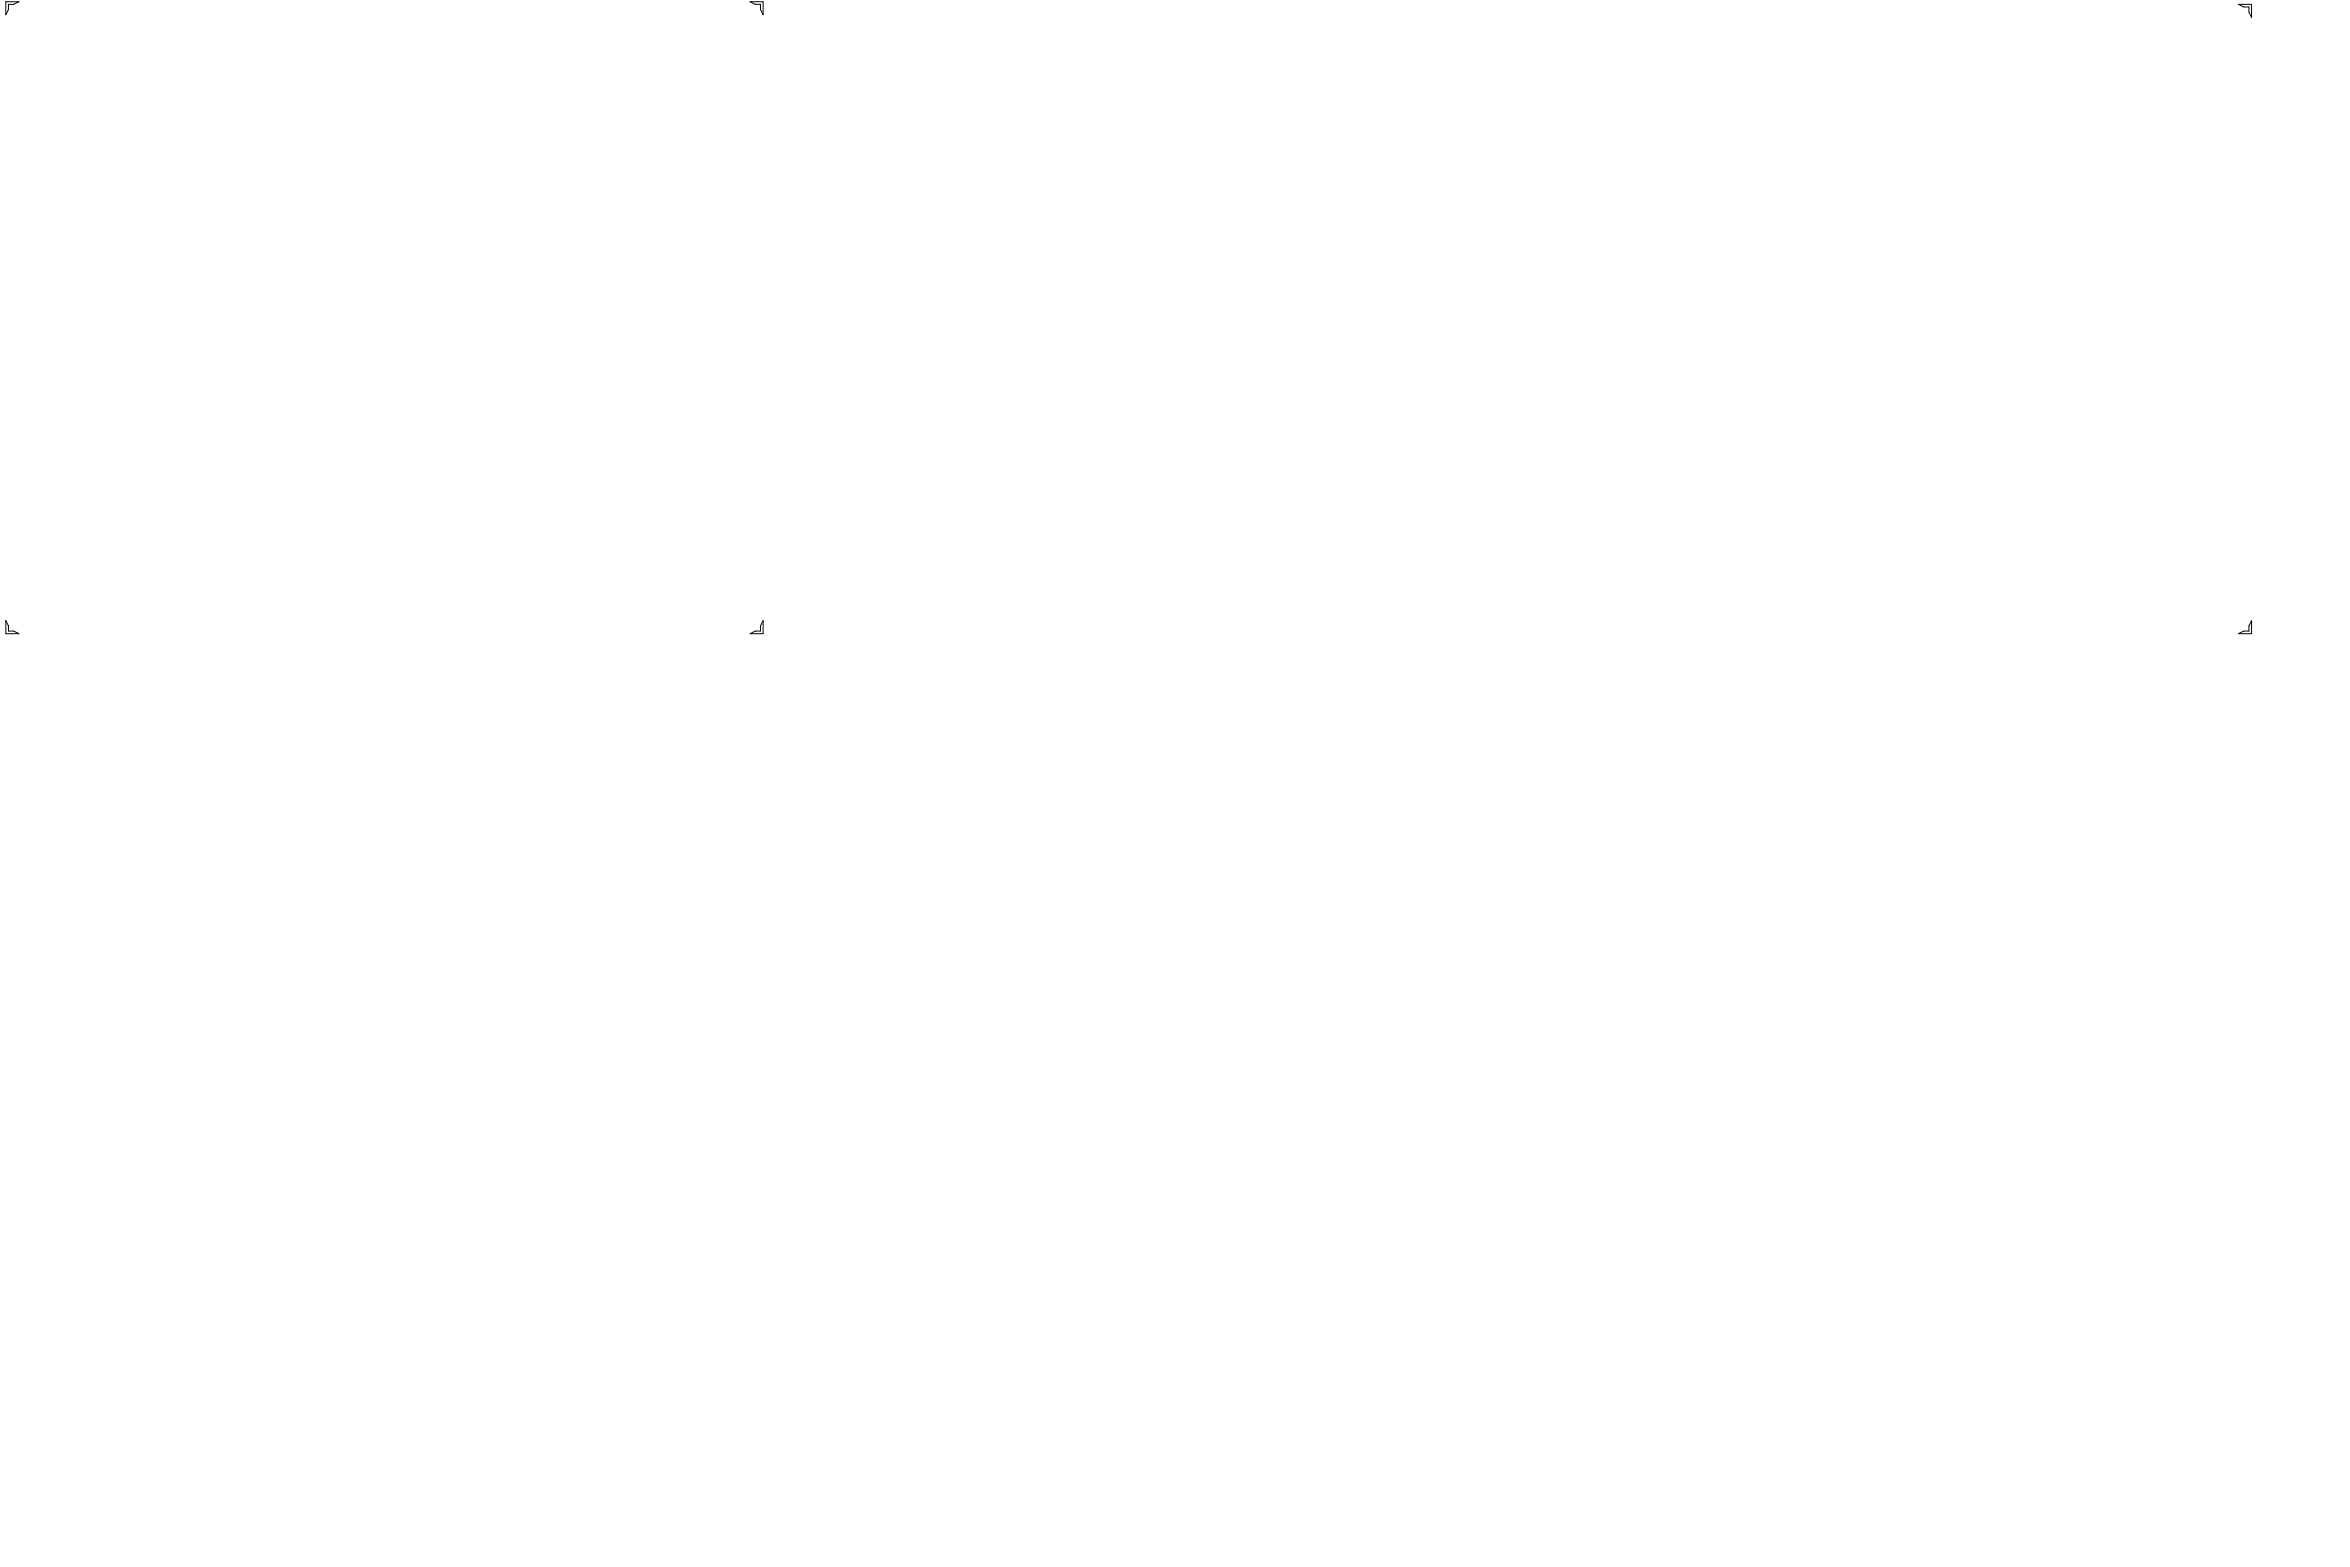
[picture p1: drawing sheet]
<svg xmlns="http://www.w3.org/2000/svg" width="900mm" height="600mm" viewBox="0 0 900 600" stroke-linecap="round" stroke-linejoin="round" font-family="sans-serif">
<path d="M2.2 .7h5l-2 1h-2v2l-1 2zM287.2 .7h5v5l-1-2v-2h-2zM857.2 1.7h5v5l-1-2v-2h-2zM2.2 237.7l1 2v2h2l2 1h-5zM292.2 237.7v5h-5l2-1h2v-2zM862.2 237.7v5h-5l2-1h2v-2z" fill="none" stroke="#000" stroke-width=".38"/>
</svg>
